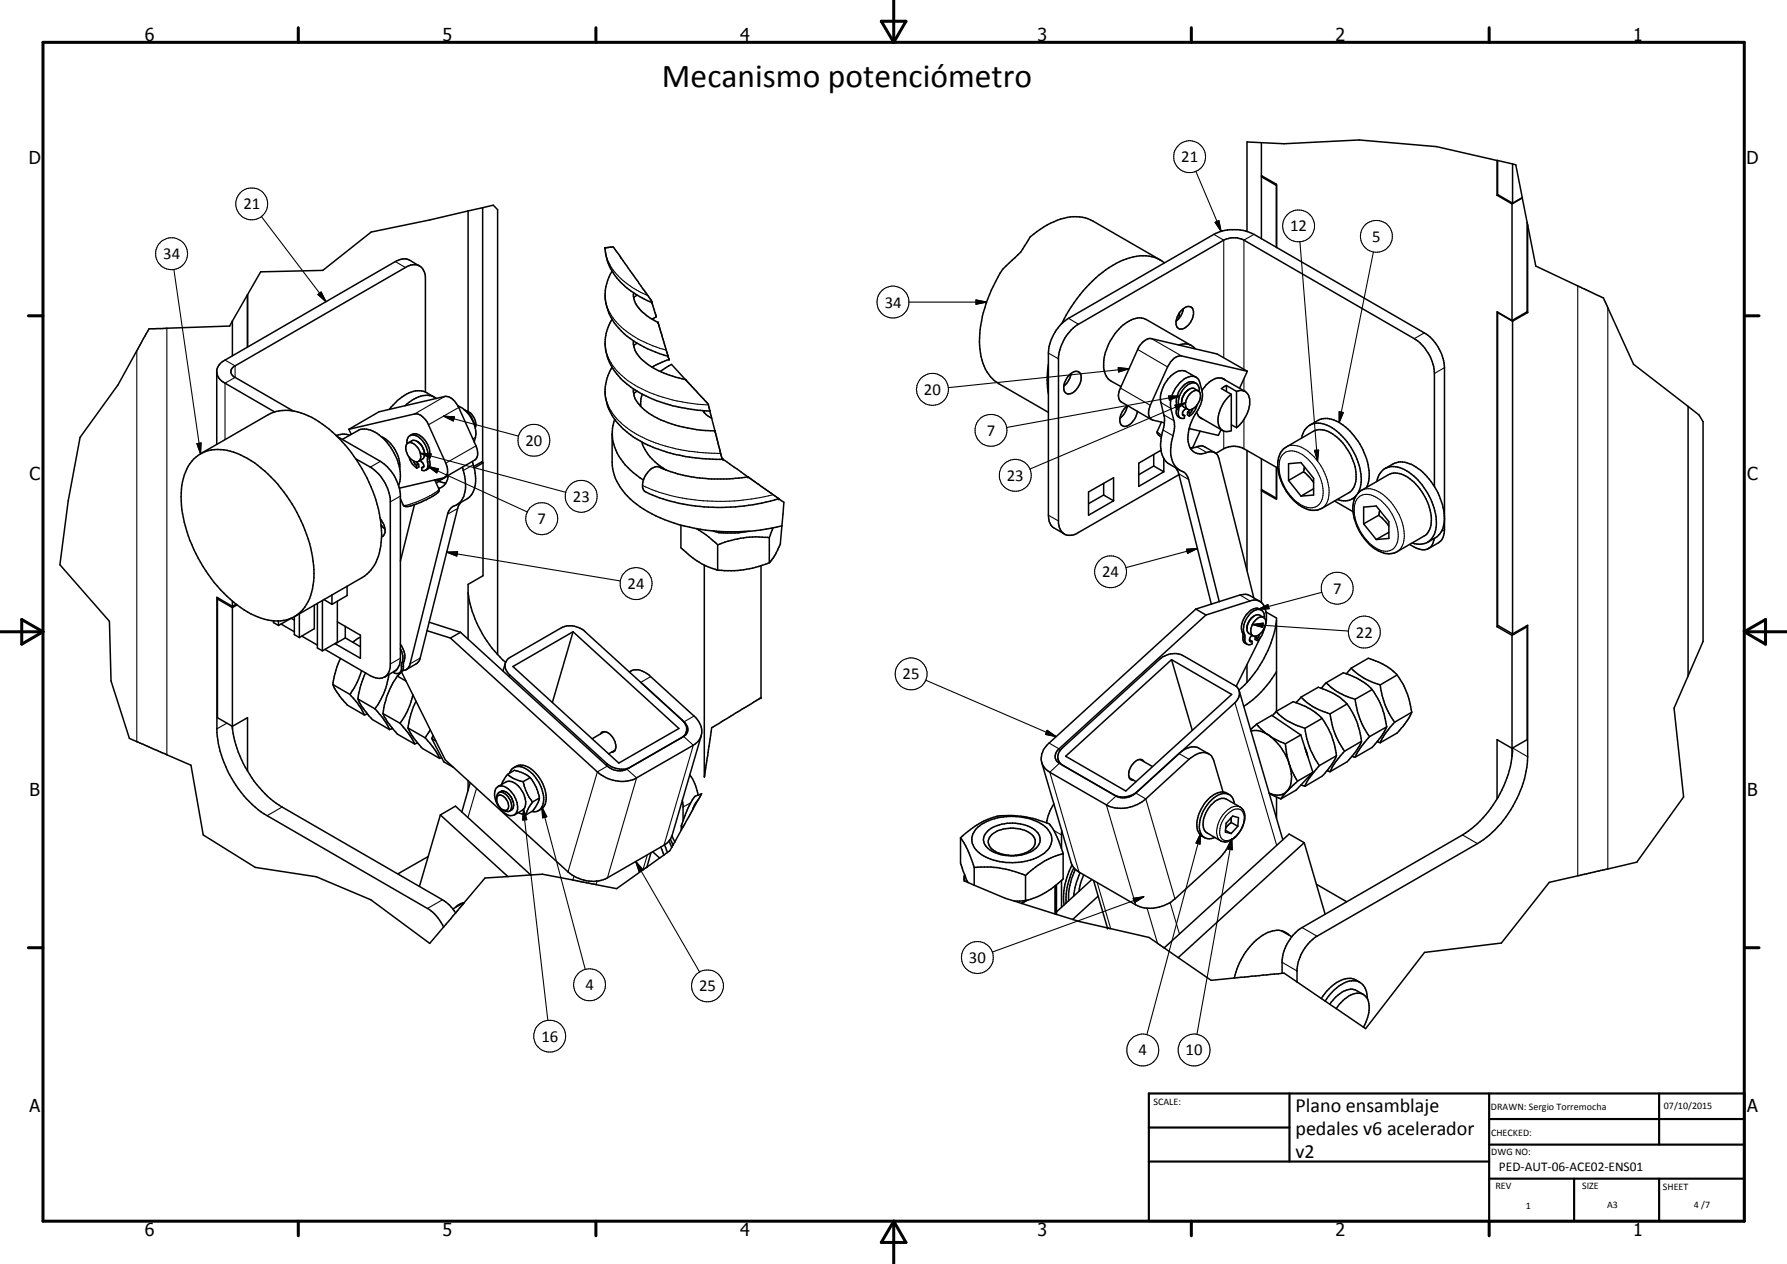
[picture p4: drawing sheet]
<svg xmlns="http://www.w3.org/2000/svg" width="420mm" height="297mm" viewBox="0 0 420 297" stroke-linecap="round" stroke-linejoin="round" font-family="sans-serif">
<defs><g id="words">
<text font-size="7.9" x="155.6" y="20.5">Mecanismo potenciómetro</text>
<g font-size="4.7">
<text x="304.6" y="261.2">Plano ensamblaje</text>
<text x="304.6" y="266.6">pedales v6 acelerador</text>
<text x="304.6" y="272">v2</text>
</g>
<g font-size="4.2">
<text x="34" y="9.6">6</text>
<text x="104" y="9.6">5</text>
<text x="174" y="9.6">4</text>
<text x="244" y="9.6">3</text>
<text x="314" y="9.6">2</text>
<text x="384" y="9.6">1</text>
<text x="6.8" y="38.7">D</text>
<text x="410.6" y="38.7">D</text>
<text x="7" y="112.9">C</text>
<text x="410.8" y="112.9">C</text>
<text x="7" y="187.1">B</text>
<text x="410.8" y="187.1">B</text>
<text x="7" y="261.4">A</text>
<text x="410.8" y="261.4">A</text>
<text x="34" y="290.4">6</text>
<text x="104" y="290.4">5</text>
<text x="174" y="290.4">4</text>
<text x="244" y="290.4">3</text>
<text x="314" y="290.4">2</text>
<text x="384" y="290.4">1</text>
</g>
<g font-size="3.9">
<text x="277.7" y="38.1">21</text>
<text x="57.2" y="49.2">21</text>
<text x="303.3" y="54.4">12</text>
<text x="322.7" y="56.8">5</text>
<text x="38.3" y="60.9">34</text>
<text x="208" y="72.3">34</text>
<text x="217.2" y="92.8">20</text>
<text x="123.6" y="104.7">20</text>
<text x="232" y="102.4">7</text>
<text x="236.7" y="113">23</text>
<text x="134.7" y="117.9">23</text>
<text x="126.4" y="123.2">7</text>
<text x="259.2" y="135.7">24</text>
<text x="147.6" y="138.4">24</text>
<text x="313.4" y="139.5">7</text>
<text x="318.8" y="149.8">22</text>
<text x="212.2" y="159.6">25</text>
<text x="227.8" y="226.3">30</text>
<text x="137.7" y="232.7">4</text>
<text x="164.4" y="233">25</text>
<text x="127.3" y="244.8">16</text>
<text x="267.7" y="248">4</text>
<text x="278.8" y="248">10</text>
</g>
<text font-size="3.1" x="352.4" y="275.2">PED-AUT-06-ACE02-ENS01</text>
<g font-size="2.4">
<text x="271.2" y="259.7">SCALE:</text>
<text x="350.6" y="260.8">DRAWN: Sergio Torremocha</text>
<text x="391.2" y="260.6">07/10/2015</text>
<text x="350.6" y="267">CHECKED:</text>
<text x="350.6" y="271.4">DWG NO:</text>
<text x="351.6" y="279.3">REV</text>
<text x="372" y="279.4">SIZE</text>
<text x="391" y="279.6">SHEET</text>
<text x="358.7" y="284.1">1</text>
<text x="377.9" y="283.8">A3</text>
<text x="398.3" y="283.8">4 /7</text>
</g>
</g></defs>
<g fill="none" stroke="#000" stroke-width=".35">
<path d="M296.6 33.5v7.8l3.5 2v14.9M352 37.7l-14.2-3.2-18.2-1.6-17.7 .9-8.7-.4v21M352 37.7h.1M352 37.7v8.2M352.1 37.7l3.5 .8M352.1 37.7v8l3.5 2.1M355.6 38.5l.8 .2 1.5 7.7M355.6 38.5v9.3M110.1 49.6l-9.1 2.1-13.7 2.8-11.4 9-14.6 .4-6.7 11.5M110.1 49.6v47.1M113.5 48.8l2.5-.6 1 1.1v104.5M113.5 48.8l-3.4 .8"/>
<path d="M113.5 48.8v59.6l-2.1 1.2M142.3 58.2l1.9-.2 .2 .3 7.9 11.2 1 1.6a17.9 17.9 0 0 1-10.4-9.3l-.5-2.1zM296.6 41.5v14.6M296.6 41.5l3.5 2.1M296.8 41.4l-.2 .1M352 45.9l3.5 2M352.2 45.8l-.2 .1M355.5 47.9v27.4M357.9 46.5l1.2 5.8M357.9 46.4l-2.3 1.4M357.9 46.4v.1M357.9 46.5l-2.4 1.4"/>
<path d="M359.1 52.3l.1 .6M359.1 52.3v21l-3.6 2M359.2 52.9l1.9 9.6 15.1 7.1a1.38 1.38 0 0 1 1.2 1.4l6.7 14.6 12.8 9.9M359.2 52.9v20.5M54.6 75.4l-.6 1.2-19 .7-7.2 13.1-9 12.4-2.8 14.9-1.9 15 11.6 13.3 .4 14 4.3 13.5 14.5 6.3 2.9 16.4 12.2 7.6 14.4 2.2 12.8 5.5 13.8 10.2 3.3-3.9M54.6 75.4v8.2M58.2 69.3v12.2M98.6 62.5l-2.3-1.4a3.4 3.4 0 0 0-3.3 .4l-40.1 23.1a3.3 3.3 0 0 0-1.9 2.6v17.2M143.9 75a11.4 11.4 0 0 0 3.1 14.9 28.4 28.4 0 0 0 12.6 5.8l4.3 .7 3 .2M143.9 63.7a11 11 0 0 0 2.2 14.1 24.1 24.1 0 0 0 11 5.9M149 68.8a5.4 5.4 0 0 0 2 4.5l1.1 .9 1.8 1.1a1.65 1.65 0 0 1 1.2 1.7l2 6.7M149.8 69.3l-.8 .6"/>
<path d="M153.3 71.1l1 3.3-1 .6M272.9 61.1l-15.9-9.2a9.9 9.9 0 0 0-9.2 .2l-1.6 .8-2.4 1.5a5 5 0 0 0-2.4 2.7l-.5 .7a19.5 19.5 0 0 1-4.4 4.7 22.5 22.5 0 0 0-3.8 6.8 24.1 24.1 0 0 0-1.6 16l1 2.1a7.7 7.7 0 0 0 2.8 2.8l11.6 6.7M273.8 61.8a8.8 8.8 0 0 0-8.9-1 28.8 28.8 0 0 0-14.2 13.2l-1.1 2.1M277.3 73.5l-.2 1.4M277.7 73a1.83 1.83 0 0 1 2.6-.6 3.8 3.8 0 0 1-2.3 4.9 1.3 1.3 0 0 1-1.5-1.8l.3-1.1zM278.2 72.5a4.6 4.6 0 0 1-1.7 3M352.1 73.4v73.5l3.5 2.1M352.1 73.4l3.5 2.1M352.2 73.4h-.1M355.5 75.3l-3.5-2v74M355.6 75.5v73.5M358.9 73.3l.3 .1"/>
<path d="M359.2 73.4l-3.6 2.1M51 87.5a3.3 3.3 0 0 0 1.9 2.5l11.7 6.8M100 92.1v-27a2.8 2.8 0 0 0-1.6-2.7 2.8 2.8 0 0 0-3.1 .5l-40 23.1a1.41 1.41 0 0 0-1 1.3 1.41 1.41 0 0 0 1 1.4l13.6 7.9M102.2 93.4l-1.9-1.1a5.3 5.3 0 0 0-5.8 1l-1 .8-2 2.1M102.6 93.6a4.5 4.5 0 0 0-5.2 .2l-2.2 1.6M107.6 95.4a7.3 7.3 0 0 1 4.2 7.4l-.3 1.1M109 96.2a5.4 5.4 0 0 1 2.5 3.5M109.5 96.5l.6 .2M110.1 96.7a3.5 3.5 0 0 1 1.6 3.8M143.9 86.3a11 11 0 0 0 2.2 14 28.1 28.1 0 0 0 14.4 6.8l4.7 .7 4.8 .1M144.5 98.6a10.3 10.3 0 0 0 2.5 10.6 21.5 21.5 0 0 0 4.3 3.6M149 80.1v1.1"/>
<path d="M149 91.4a4.6 4.6 0 0 0 1.6 4.1 20.9 20.9 0 0 0 12.1 5.3l2.1 .3 3.3 .2M149 81.2a7.8 7.8 0 0 0 4.2 5 23.3 23.3 0 0 0 8 3M149.8 91.9l-.8 .6M149.8 80.6l-.8 .6M151 92.6l-.3 1.2-.1 1.7M155.2 87.3l2.7-1.7 3.3 3.6M157.1 83.7l.2 .8-4 1.8M161.2 89.2h.1M161.2 89.2l4.5 4.9a2.89 2.89 0 0 1 1.2 2.3v.2M165.2 96.5l.9 1 1.2 .8M165.6 96.5v.5M166.9 96.6l.4 1.7"/>
<path d="M167.3 98.3l.8 3M246.5 85.6l-.3 3.7 .3 3.3M251.3 88.3a1.77 1.77 0 0 1 2.6-.7 3.6 3.6 0 0 1-1.1 4.3 1.44 1.44 0 0 1-1.4 .7 1.44 1.44 0 0 1-1.2-.9 3.9 3.9 0 0 1 1.1-3.4zM251.9 87.8a5.2 5.2 0 0 1-1.8 2.9M265 95.4a4.8 4.8 0 0 1-1.7 2.9M265.1 95.3a3.8 3.8 0 0 0-1.5 4.5 1.68 1.68 0 0 0 2.6-.6l.7-1 .5-1.6M273.1 99.2l-1 2.1a1.3 1.3 0 0 0 .9 1.4M277.1 81.1l1.9-.3 1.1 .4M278 97.4l.5 .3M278.5 97.7v.6l-1-.1M278.7 95.9l-.2 .4a.88 .88 0 0 0-.3 1.4h.3M279.2 96.9v.6l.4 .3"/>
<path d="M279.2 96.9l.5 .2M279.6 91.5a3.2 3.2 0 0 0-1.6 3.9l1.2 .8M279.7 97.1l-.1 .7M279.7 96.3l-.5 .6M280 92.3a1.21 1.21 0 0 1 2.2 .1 3.5 3.5 0 0 1-2.4 3.9 1.37 1.37 0 0 1-1-2.1l.5-1zM280.1 81.2l.9 .8M280.1 81.2l-10.6-6.1a5.1 5.1 0 0 0-5.5 1.4 13.3 13.3 0 0 0-4.5 8.2 4.8 4.8 0 0 0 1.7 4.8l2.4 1.3M280.4 96.1l-.2 .6-.5 .4M281.2 88.6l-2.4-1.3a3.4 3.4 0 0 0-3.8 1.4 7 7 0 0 0-2 5.9l.6 2.9a9.1 9.1 0 0 1-.5 4.9 6.6 6.6 0 0 0 1.2 6.2l3 1.8M281.2 88.6a3.6 3.6 0 0 0-3.9 1.4 7.1 7.1 0 0 0-2 6l.7 2.8a8.9 8.9 0 0 1-.5 5 6.5 6.5 0 0 0 1.6 6.5l.3 .2a2.75 2.75 0 0 1 2.1 2.2l7.2 28.7M281.2 88.6l.7 .7 .7 2.6a6.7 6.7 0 0 1-1.6 5.5 9.3 9.3 0 0 0-1.4 7.3 2.99 2.99 0 0 0 4.5 1.5l1.3 .1M281.3 90.1a2.22 2.22 0 0 0-3.2 .7 5.1 5.1 0 0 0-1.4 4.7l-.1 .6a1.52 1.52 0 0 0 .9 2.1"/>
<path d="M281.3 90.1a3.1 3.1 0 0 0-3.5 2.1 4.9 4.9 0 0 0-.6 3.6 2.33 2.33 0 0 0 .3 2.4M281.3 90.1l.2 .2a2.15 2.15 0 0 1 .5 1.8M281.4 96.8l.4 .9 .9 .7M281.5 95.2a4.6 4.6 0 0 1-1.9 2.6M281.8 91.9a1.99 1.99 0 0 0-3.3 .7l-.7 1.7M282.1 98l5.4 3.2M287.3 88.9l5.5 3.1M288 89.3a2.82 2.82 0 0 0-3.7 .5l-.8 .7-.9 1.3M288.4 90.6l2.3 1.4M288.4 90.6v1.4M288.4 90.6l-1.2 .7 2.3 1.4M289.5 99.8l1.2 .7"/>
<path d="M289.5 92.7v8.5l-1.1 .2-.9-.2M289.5 92.7a7.5 7.5 0 0 0-2.9 7.5l.4 .6 .5 .4M290.7 92v8.5M290.7 92l1.1-.3 1 .3M292.8 92l.6 .7a5.5 5.5 0 0 1-.4 4.9l-.8 1.4-1.5 1.5M293.3 87.2l-7.1-4-15.4-3.6a3.6 3.6 0 0 0-3.3 2.5l-4.1 9.1a2.49 2.49 0 0 0 .3 3.3l7 4.1M293.3 87.2l-15.5-3.5a3.3 3.3 0 0 0-3.1 2.2l-4.2 9.3a2.59 2.59 0 0 0 .3 3.4l3 .8M293.3 87.2l-1.8 4M308 99.9a6.2 6.2 0 0 1 3.1-1.5 8.3 8.3 0 0 1 6.8 3.5 14.7 14.7 0 0 1 3.9 11.1l-.5 1.6M396.9 95.5l2.6 2 .9 1.6v51.6l-6.8 15.7 2.2 20.9-11 15.3-20.5 4.7-11.3 14.3-18.1 2.2-13.8 17.9-.5-.3M396.9 95.5v63.3M47.1 106.6l16-9.1a10.2 10.2 0 0 1 9.4 .2 32.8 32.8 0 0 1 15.1 17.7 24.2 24.2 0 0 1 1.4 15.3 8.8 8.8 0 0 1-3.8 5l-16 9.2"/>
<path d="M47.1 106.6a10.1 10.1 0 0 0-4.4 8.3 31.4 31.4 0 0 0 5 18.2 34.5 34.5 0 0 0 8 9.1M47.1 106.6a10.7 10.7 0 0 1 10.3 .7 31.2 31.2 0 0 1 12.4 13.1 29.7 29.7 0 0 1 3.9 16.3 10.3 10.3 0 0 1-4.5 8.2M79.3 102.6l10.1 5.8a10.6 10.6 0 0 1 4.7 7.7v39.1l-.2 1.2-.6 .9M82 100.9l15.5-3.6a3 3 0 0 1 2.9 1.8l4.4 9.7a2.98 2.98 0 0 1-.1 3.3l-10.8 2.6M82 100.9l7.1-4.1 15.5-3.6a3.3 3.3 0 0 1 3 2.1l4.3 9.5a2.59 2.59 0 0 1-.3 3.3l-7 4.1M82 100.9l.6 1.2M82.2 102.3l-1.7-.3-1.5 .4M83.6 107.8l3.5 2a10.6 10.6 0 0 1 4.7 7.6v39.1a2.74 2.74 0 0 1-1.4 2.6 2.74 2.74 0 0 1-2.9-.1l-11.1-6.4M89.7 102.6a5.5 5.5 0 0 0-5.3-1.6l-3.9 2.3M89.7 102.6a11.9 11.9 0 0 1 4.2 11.1l-.2 .4M89.7 102.6a8 8 0 0 1 4.3 7.5M95.7 104.3a1.23 1.23 0 0 1 1.8 .1 3.2 3.2 0 0 1 1.1 3.8 1.68 1.68 0 0 1-2.4-.8"/>
<path d="M95.7 104.3a2.8 2.8 0 0 0 .5 3.1M95.9 104.1a1.87 1.87 0 0 1 2.9 .2l.8 1.2 .2 1.1M96.2 107.4l.8 1.7 1 .9M96.4 102.4a2.22 2.22 0 0 1 3.2 .6 5.3 5.3 0 0 1 1.4 5.1 1.75 1.75 0 0 1-.9 2.4M96.4 102.4l-.4 .3-.3 .6v1M96.4 102.4a2.72 2.72 0 0 1 3 1.2 5.5 5.5 0 0 1 1.1 4.8v.3a1.31 1.31 0 0 1-.8 1.9l-.5-.1-.1-.6M97.3 108.4l.2 .6 .4 .3M97.4 118.6l-3.3 13.3M97.9 108.5l.5 .6M97.9 109.3l.1 .7M98.1 103.8l.5 .3M98.4 109.1l.1 .6-.5 .3"/>
<path d="M98.4 109.1l-.5 .2M98.8 104.3l.4 .6 .6 1.3M99 108.1v.4l.5 .5 .1 .6M99.6 109.6l-.5 .3M99.6 109.6l-.1 .3h-.4M99.8 106.4l-.1 1a1.79 1.79 0 0 1-1.3 1M102.2 112.8l1 2.1a.97 .97 0 0 1-.7 1.2 22.7 22.7 0 0 1-6.6 2.9l-1-.1-.8-1.7M102.3 112.9l2.5 .6M105 111.9l-2 1.1M105.4 111.7a3.1 3.1 0 0 1-2.3 3.1M108.3 118.1l-.7 1.4-8.9 35.5-.6 .8-2.6 1.6M108.7 109.8a9.6 9.6 0 0 1-.1 7.7l-1 1a3.3 3.3 0 0 0-2.4 2.3l-8.9 35.5-.8 1.1"/>
<path d="M111.1 108.4a9.6 9.6 0 0 1-.1 7.6l-.9 1-2.7 1.6M113.2 108.6l.4 .2M113.6 108.8v26.5l-3.5 2v12.9M113.6 108.8l-2.1 1.2M143.9 101.8v6.8a13.5 13.5 0 0 0 6.6 10.5 39.3 39.3 0 0 0 24.5 5.8l3.9-.4 4.9-.9M150.9 103.9a11.8 11.8 0 0 0 5.7 6.6M168.1 101.3l1.6 6.4 .3 .2M170 107.9l5.8 4.2M175.8 112.1l7.3 5.1M175.8 112.1l-5 .5h-3.5l-2.8-.3a30.1 30.1 0 0 1-6.9-1.5l-2.1-.8a2.13 2.13 0 0 0-3.1 .8 4 4 0 0 0-1 4.5 27.8 27.8 0 0 0 8.2 3 49.2 49.2 0 0 0 23.5-1.1M175.9 112.1h.1M183.1 117.2h.1"/>
<path d="M183.1 117.2l1.2 .8-.5 5.6M255.9 115.6l5.9-3.3v5.4l-5.9 3.4zM259.5 113.6v2.7M259.5 116.3l2.3 1.4M259.5 116.3l-3.6 2.1M271.3 106.8v2.7M271.3 109.5l2.3 1.4M271.3 109.5l-3.6 2M273 105.8l-5.3 3v5.5l5.9-3.4M273.6 107.7v3.2M276.4 109.9l.7 1.4 7.7 30.7M277.2 111.5l-23.6 13.6a2.84 2.84 0 0 1-4.2-.5l-.5-1.7v-39.1a10.4 10.4 0 0 1 4.7-7.6l34.1-19.8a5.2 5.2 0 0 1 4.8 0l40.5 23.5a10.5 10.5 0 0 1 4.2 6.8l.1 27.6"/>
<path d="M279.6 100.7l6.9 1.6 .6-1.3M279.9 105.3l2.8-.5 3 1.6a1.79 1.79 0 0 1 .9 1.3l8.2 32.8M282.2 101.3l-1.8 4M285.9 106.6a7.3 7.3 0 0 1 4.2-1.7l2 .4 8.4 4.7M293.2 105.8v28.2M296.6 107.8v7.2l3.5 2.1M296.6 115.3v26.3M296.8 115.2l-.2 .1M300.1 109.9v7.4l-3.5-2M301.7 105.5l7.1-4.2a4.5 4.5 0 0 1 4.5 .7 13 13 0 0 1 5.5 10.6 3.9 3.9 0 0 1-1.7 3.2l-6.3 3.7a4.5 4.5 0 0 1-3.2 .3l-1.2-.5a12.7 12.7 0 0 1-6-9.4l.1-1.7a5 5 0 0 1 1.2-2.7zM303 112.9v-3.9l2.9-.3 3 3.7v3.9l-3 .3M303 112.9l2.9 3.7"/>
<path d="M306 103a4 4 0 0 1 6.1-3.1 15.2 15.2 0 0 1 7.9 13.4l-.1 1.2-.6 1.5M306.5 110.9l1.4 1.2 1 1.3M306.5 110.9l-3.5 2M306.7 109.7l-.2 1.2M308.9 114.9l-3 1.7M313.8 117.7l4.4 2.6M318.7 116.8l-.7 .4M318.8 116.5a3.9 3.9 0 0 1-4.4 .9M319.4 115.7l7.1-4.2a5 5 0 0 1 5.5 1.4 12.7 12.7 0 0 1 4.5 10.5l-.3 1a2.87 2.87 0 0 1-1.4 1.6l-6.3 3.7a5.1 5.1 0 0 1-5.6-1l-1.1-.9a14.2 14.2 0 0 1-2.7-4.1 8 8 0 0 1-.3-7.2zM323.7 113.2a4 4 0 0 1 6-3.1 13.7 13.7 0 0 1 6.3 6.5 10.6 10.6 0 0 1 1 9.4 3.8 3.8 0 0 1-4.9 1.6M324.4 119.9l-.2 1.2M325.7 110.1a7.8 7.8 0 0 1 3.1-1.5 8.9 8.9 0 0 1 7.2 4 14.7 14.7 0 0 1 3.5 10.5l-.5 1.5a5.2 5.2 0 0 1-3.4 2.8"/>
<path d="M78.1 139.8v2.2M81.6 137.8v2.2l-3.5 2M89.4 122l.8 1.3 .3 1M89.6 123.4l.9 .9M90.5 124.3v1l-.4 .6-.4 .3M110.1 139.2a27.3 27.3 0 0 0 8.8 16.5M160.1 123.4v5.3a19.8 19.8 0 0 0 8.6 5.3M163.7 124.2l2.4 1.6 2.6 2.2M165.6 132.8v49.8l1.7-11.6 11.6-7v-31M167.6 124.8l1.4 .4M168.7 128v6M169 124.9v.3"/>
<path d="M176.1 124.8a24.1 24.1 0 0 1-7.1 .4M180.9 126.4a24.7 24.7 0 0 0-12.2 1.6M180.9 132.2a25.1 25.1 0 0 1-12.2 1.8M180.9 126.4v5.8M181.8 124l-.9 2.4M183.8 123.6l-.3 4.3-1.6 3-1 1.3M250.3 125.5l-2.7-1.5a3.6 3.6 0 0 1-1.1-2.9v-38.1a10.4 10.4 0 0 1 4.7-8.2l34.2-19.7a10.3 10.3 0 0 1 9.4 0l40.1 23.1a10.4 10.4 0 0 1 4.7 8.2v38.1a3.4 3.4 0 0 1-1.4 3.1l-2.3 1.3M320.6 123.1v-3.9l3-.3 2.9 3.7v3.9l-2.9 .3M320.6 123.1l3 3.7M324.2 121.1l1.6 1.5 .7 1M324.2 121.1l-3.6 2M326.5 125.1l-2.9 1.7"/>
<path d="M337.2 126.5a2.74 2.74 0 0 1-4.3 2.3l-1.5-.9M51.1 140.8v27.9l3.5 2 3.6-2v12.5M51.1 140.8l3.5 2M51.4 140.6l-.3 .2M54.6 142.5l-3.6-2.1v31.7a26.3 26.3 0 0 0 11.8 19.6l37.7 21.8a10 10 0 0 1 3.8 4.3M54.6 141.3v1.2M54.6 142.8v28.4M55.5 142l-.9 .5M55.7 142.2l-1.1 .6M55.7 142.2a15.9 15.9 0 0 0 10.3 3.7l1.4-.2 1.8-.8M64.3 145.9v.4l1.2 .7M65.5 145.9v1.1"/>
<path d="M66.1 146.6l3.1 1.9M69.2 144.9v4.2l1.2 .7M69.2 145.7l-.8-.4-2.9 1.7M70.4 144.3v5.5M70.9 149.5l3.7 2.1M73.9 142.2v5.5l-3.5 2.1M74.6 141.8v10.5l1.2 .7M75.8 141.1v11.9M76.1 140.9l2 1.1M78.8 151.2v.1M79.3 141.3v9.6l-3.5 2.1M79.3 146.1l5.4 3.2v5.4l-5.9-3.4"/>
<path d="M80.1 154.7l-.9 2.1-.9 4.1M81.2 149.9l-2.4 1.4M81.2 147.2v2.7M81.2 149.9l3.5 2.1M84.7 149.7l-1.8 1.2M85 157.6a18.1 18.1 0 0 1-2.7 5.6M86 158.1a20.2 20.2 0 0 0-1.9 6.2M91.5 158.5a17.7 17.7 0 0 1-3.3 8.1M92.7 157.8v.3l.3 .1h.9M93.3 157.3l-2.9 1.8M93.3 157.3l-.3 .3M93.4 158.9a18.9 18.9 0 0 0-3.4 8.8"/>
<path d="M93.4 158.9l2.1 1.2M94.1 152.4a4.4 4.4 0 0 1 .2 4.1l.1 .9-.5 .8M94.1 151.4a4.6 4.6 0 0 1 .7 4.8l-.1 1.4M94.4 157.9l10.3 20.7 28.9 26.3a8.5 8.5 0 0 0 9.2 1.4l13.7-7.9a4 4 0 0 0 1.5-2.1l6.9-23.4M94.4 157.9l-1 1M94.7 157.6l-.8 .6M95.5 157.4l-.8 .2M100.4 148.2l5.5 1.7M100.9 146.2l7.4 2.4M105.9 149.9l34.6 31.5a8.4 8.4 0 0 0 9.2 1.4l13.3-7.7a3.9 3.9 0 0 0 .9-6l-10.9-10.1a4 4 0 0 0-5-1.1M108.3 148.6l-2.4 1.3M108.3 148.6l34.5 31.4a4.3 4.3 0 0 0 4.6 .8l13.3-7.7a1.99 1.99 0 0 0 .1-3.5l-10.1-9.2"/>
<path d="M118.8 155.8l-.5 1.9M119.3 154.9l12.7-7.4a5.1 5.1 0 0 1 5.5 .9l22.9 20.8a2.46 2.46 0 0 1-.1 4.2l-12.1 6.9a5.3 5.3 0 0 1-5.5-.8l-22.9-20.9a2.48 2.48 0 0 1-.5-3.7zM120.6 156.6l14.1-8.1 24.9 22.7-14.1 8.1zM134.7 148.5l-4.8 16.6M275.5 155l4.8 16.6M281.2 143.1l2.3 1.4M281.2 143.1l-34.5 31.5a4.2 4.2 0 0 0-1 6l1.1 .9 13.3 7.6a8.5 8.5 0 0 0 9.3-1.4l10.2-9.3a4.6 4.6 0 0 1 4.1-1.4l.3 .1M283.5 144.5l10.4-3.3a2.63 2.63 0 0 1 3.7 2.4l.2 1.9-.3 1.7M283.5 144.5l-34.5 31.5a2 2 0 0 0 .1 3.4M293.2 156.2v4.2M293.2 147.1a1.5 1.5 0 0 0 .5 1.8l.9 .5M293.8 145.8l-.5 1.1"/>
<path d="M293.8 145.8l-.5 1-.1 .7M293.8 150.5l.1-.1 .5 .3M294.3 149.3a1.27 1.27 0 0 0-.3 1.5l.4-.1M294.4 150.7v.6l-.5 .2-.7-.1M294.9 144.7l-.7 .6-.4 .5M295.1 149.7v.6l.5 .2M295.1 149.7l.5 .3M295.3 145.6a1.26 1.26 0 0 1 1.7-.5 1.26 1.26 0 0 1 .5 1.7 3.4 3.4 0 0 1-2.5 2.7 1.29 1.29 0 0 1-.8-1.9l.4-1.1zM295.3 149.5l-.2 .2M295.6 150v.5M296.1 149.1l-.5 .9M296.2 141.4l-2.3-1.4a2.96 2.96 0 0 0-2.4-.2l-10.3 3.3"/>
<path d="M296.4 149.8l-5.8 11.5M296.4 149.8l-.8 .7M296.6 143.4a2.34 2.34 0 0 0-3.4 .9 4.5 4.5 0 0 0-.9 4.8l.1 1.7 .8 .6M297.1 145.1l-.9-.5a2.13 2.13 0 0 0-2.4 1.2M297.1 147.9l-.4 1.3-.3 .6M297.3 145.2a1.64 1.64 0 0 0-.8-1.9 1.64 1.64 0 0 0-2.1 .5 5 5 0 0 0-1.7 5.8 1.62 1.62 0 0 0 .5 1.8M297.5 147.2l-.4 1.1M297.6 143.8l2.5 1.4v22M300.1 145.8a27 27 0 0 1-8.8 16.4M300.1 157.8a24 24 0 0 1-7.7 8.2M317.7 157a14.8 14.8 0 0 0 6.8 4M317.7 157l-1.1 1.4"/>
<path d="M317.7 157l4-2.3a15.1 15.1 0 0 1 6.8 3.9M328.5 158.6l1 1.6a18.4 18.4 0 0 1 2.4 7.2M328.5 158.6l-4 2.4M352 147.3l3.5 2M352.3 147.1l-.3 .2M355.5 149.3v28.5M355.6 149l3.6-2.1v30.9a26.2 26.2 0 0 1-11.8 20.4l-37.7 21.8a10.6 10.6 0 0 0-4.7 7.7v3.1M358.8 147.2l.3 .1M359.1 147.3v26.5l-3.6 2.1-3.5-2.1v13.9M359.1 147.3l-3.6 2M54.6 170.6a26.5 26.5 0 0 0 11.7 19.1l38.2 22 1.2 1 1.4 1.8M78.3 160.9l1.5 2.7 1.8 2.1 4.1 2.3"/>
<path d="M78.3 160.9l4 2.3M82.3 163.2l1.8 2.1 1.6 2.7M84.1 164.3l4.1 2.3M84.1 164.3l1 1.8 2.4 3 4.1 2.3M86.4 167.8l-.7 .2M88.2 166.6l1.8 2.1 1.6 2.7M90 167.7l1 1.8 2.4 3 4.1 2.3M90 167.7l4.1 2.3M92.3 171.2l-.7 .2M94.1 170l2.2 2.7 1.2 2.1M95.9 171.1l1.2 2.1 2.2 2.7 4.1 2.3M95.9 171.1l4.1 2.3"/>
<path d="M97.1 163.3a16.8 16.8 0 0 1-3 6.7M97.8 164.8a21.7 21.7 0 0 0-1.9 6.3M98.2 174.6l-.7 .2M100 173.4l2.4 3 1 1.8M101.2 171.5l-1.2 1.9M101.5 173.5l.9 .6M101.5 173.5l2.8 5.5 2.3 1.3M101.8 172.8l-.3 .7M103.8 178.1l-.4 .1M141.2 172.5a1.42 1.42 0 0 1 2.3 .2 3.3 3.3 0 0 1 1.1 3.7l-.9 .4M142.1 171.9l-2.9 1.7M144.6 176.3l-1.5 .9"/>
<path d="M161.4 172l-.2 .8M244.9 179.2l6.9 23.5 .6 1.1 1.3 1.1 13.3 7.7a8.4 8.4 0 0 0 9.3-1.4l10.2-9.3a10.3 10.3 0 0 0 2.8-4.4M248.8 178.5l.2 .9M249.1 179.4l13.3 7.7a4 4 0 0 0 4.6-.7l10.2-9.3a4.8 4.8 0 0 1 4.3-1.5l3.4 2.1 .5 1.1 2.2 7.3M249.9 179.9a2.43 2.43 0 0 1-.1-4.1l22.9-20.9a4.9 4.9 0 0 1 5.5-.8l12 6.9a2.4 2.4 0 0 1 .2 4.1l-22.9 20.9a5.1 5.1 0 0 1-5.6 .8M250.6 177.7l24.9-22.7 14.1 8.2-24.9 22.7zM268 178.5l3 1.6M269 179a1.19 1.19 0 0 0-1.8-.2 3.4 3.4 0 0 0-1.6 4.2l.4 .3h.5M291.4 162.3l10.2 35.1M294.1 171.8a4.6 4.6 0 0 1 4.2 1M295.4 170.2l-1.4 1.3M295.4 170.2l1 1.1 1.9 1.5"/>
<path d="M295.4 170.2l3.6-2.1 6.8 4.6M298.3 172.8l1.3 .8 2.6 1.2M298.3 172.8a13.5 13.5 0 0 1 4.8 6.7M300 167.2l4.1-2.3 .5 .2a16 16 0 0 1 6.2 3.7M300 167.2l.4 .4a11.4 11.4 0 0 0 3.8 2.5l2.6 1.1M300 167.2l-.8 1M302.2 174.8l.3 2.5 .6 2.2M303.1 179.5l.6 1.5 1.4 2.6M303.1 179.5a6.8 6.8 0 0 1-.5 6.5l-.3 .2M305.8 172.7l-3.6 2.1M305.8 172.7l2.9 8.8M305.9 163.8a14.5 14.5 0 0 0 6.8 4"/>
<path d="M305.9 163.8l-1.2 1.3M305.9 163.8l4.1-2.3a18.3 18.3 0 0 1 5 2.4l1.7 1.5M306.7 175.6l.3 .6M306.8 171.2a19 19 0 0 0 3.4 8.7M306.9 176.2l.3 .5M307.2 176.7l.1 .6M307.2 176.7l.3 1.2M310.2 179.9l-2 2.5-1.4 2.4M310.8 168.8a18 18 0 0 1 3.4 8.8M310.8 168.8l-4 2.4M311.8 160.4l4-2.3 2.2 .8 1.7 .9 1.9 1.2 1 1.1M311.8 160.4l.4 .4a14.4 14.4 0 0 0 6.4 3.5"/>
<path d="M311.8 160.4l-1.1 1.4M312.7 167.8a18.5 18.5 0 0 0 3.4 8.7M314.2 177.6l-4 2.3M314.2 177.6l-1.1 2.1-2.3 2.7-4 2.4M316.1 176.5l-2.2 2.7-1.2 2.2M316.7 165.4a17.9 17.9 0 0 1 3.4 8.8M316.7 165.4l-4 2.4M317.9 177.7l.7 .3M318.6 164.3a18 18 0 0 0 3.4 8.8M320.1 174.2l-.1 .3a16.9 16.9 0 0 1-3.3 4.5l-4 2.4M320.1 174.2l-4 2.3M322 173.1l-2.2 2.8-1.2 2.1"/>
<path d="M322.6 162.1a18 18 0 0 1 3.4 8.7M322.6 162.1l-4 2.2M323.8 174.3l.7 .2M324.5 161a18.5 18.5 0 0 0 3.4 8.7M326 170.8l-.9 1.8-2.5 3-4 2.4M326 170.8l-4 2.3M327.9 169.7l-2.2 2.8-1.2 2M331.9 167.4a17.8 17.8 0 0 1-3.4 4.9l-4 2.2M331.9 167.4l-4 2.3M355.6 175.8a26.2 26.2 0 0 1-11.7 20.4l-37.8 21.8a10.6 10.6 0 0 0-4.7 7.6v3.1M103.5 191.5l15.9 14.5M103.5 191.5l-4.9 16.8"/>
<path d="M103.5 191.5l3.6-2.1 17.7 16.2M110.1 183.4v2.4M110.6 183.9l-2 6.9M116.7 187.8a1.19 1.19 0 0 1 .5-1.4 1.19 1.19 0 0 1 1.5 .1 3 3 0 0 1 1.2 4 1.36 1.36 0 0 1-1.7-.2M117 187.1a1.3 1.3 0 0 1 1.9 .6 1.98 1.98 0 0 1 .3 2.7 2.21 2.21 0 0 1-2.4-2.4v-.5zM117.1 184.8l1.8-1a3.2 3.2 0 0 1 3.8 2 3.7 3.7 0 0 1 .3 4.4l-2.1 1.3M117.1 184.8a2.73 2.73 0 0 0-.5 3.4 5 5 0 0 0 3.5 3.5l.8-.2M117.1 184.8a2.77 2.77 0 0 1 3.1 1.3 4.8 4.8 0 0 1 1.3 4.7l-.6 .7M117.3 186.3a1.75 1.75 0 0 1 2.6 .7l.4 .6a2.38 2.38 0 0 1 .1 2.6l-.2 .2M119.3 182l-1.4 2.4M119.3 182l1.6 1 2.1 .7M119.3 182l1.6-1a7.8 7.8 0 0 1 3.8 1.8"/>
<path d="M119.8 181.7a2.39 2.39 0 0 1 3.8-1.1 8.6 8.6 0 0 1 4.1 8.2 2.15 2.15 0 0 1-2.7 1.9M120.3 190.3l-.5 .3M120.8 180.4a3.6 3.6 0 0 1 4.8 1 8.3 8.3 0 0 1 2.7 7.3l-.5 1-1.2 .8M121.8 191l1.8 .5M123 183.7a11 11 0 0 0 2 4.5l.2 .3M124.7 182.8a10.6 10.6 0 0 1 2 4l.1 .7M124.7 182.8l-1.7 .9M125.2 188.5l-.9 1.3-.7 1.7M126.8 187.5l-.4 1.4-1.1 1.6-1.7 1M126.8 187.5l-1.6 1M155.4 199.1l.7 1.9M156.2 198.5l.7 1.8"/>
<path d="M157.3 197.7l.6 1.4M157.6 197.2l.6 1.4M157.9 199.1l-.4 .8-.6 .4M158 196.4l.7 1.5M158.2 198.6l-.3 .5M158.7 197.9l-.5 .7M160.2 195.1l-1.5 2.8M160.2 194.1l.5 .1M160.2 194.1v1M160.4 188l.2 1.1v3.7M160.7 194.2l-.5 .9M162.2 182.1a10.9 10.9 0 0 1 1.9 4.8"/>
<path d="M162.9 190.2l-2.2 4M164.1 188l.9-1.5a3.5 3.5 0 0 0-2.8 2.5l-1 2.1-1 3M164.1 188l-1.2 2.2M164.1 188l-.8 1.1-.4 1.1M225.8 196.9v5.9l1.8 4.6M225.8 196.9a18.2 18.2 0 0 1 9.7-5.2l2.4-.1a24.6 24.6 0 0 1 8.8 2 22 22 0 0 1 3.3 7M225.8 196.9l1.6 2.7 1.7 4.2M229.6 194.7a12.9 12.9 0 0 1 10.1-2.8 9.4 9.4 0 0 1 7 3.6 3.8 3.8 0 0 1-1.5 5.2 14.2 14.2 0 0 1-14.9-.3 3.7 3.7 0 0 1-.7-5.7zM232.2 195.3a9.8 9.8 0 0 1 11.2-.2 2.75 2.75 0 0 1-.5 4.8 10.3 10.3 0 0 1-10.5-.5 2.53 2.53 0 0 1-.2-4.1zM232.9 196.4a7.8 7.8 0 0 1 10 0 2.31 2.31 0 0 1-1.1 3.7 8.4 8.4 0 0 1-8.6-.5 2.09 2.09 0 0 1-.3-3.2zM247.8 188.9l-.9 1.6-.8 2.9M249.6 195.2v4.2"/>
<path d="M265.5 182.8l1.6 .9M284.7 189.2a3.4 3.4 0 0 1 3.7-1.4l3.2 1.9a3.3 3.3 0 0 1 .7 4.2 5.3 5.3 0 0 1-4.4 4l-.9-.3-3.2-1.9a2.56 2.56 0 0 1-.9-2.9l.7-1.9zM288.1 195.1l1.4 .8M289 186.7a3.3 3.3 0 0 0-4.4 .6 8.4 8.4 0 0 0-3.1 7.8 2.96 2.96 0 0 0 4.2 1.7M289.5 192.2v1.1M289.5 193.3l-.6 .5-.7 .8M289.5 193.3l1.5 .9M290.2 188.8a2.35 2.35 0 0 0-3.5-2.1 8.6 8.6 0 0 0-4.6 8.5l.5 1.1 .5 .5M291 194.2l.2-2-1.4-.4-1.5 1.7-.2 2 1.4 .4M291 194.2l-1.5 1.7M298.4 186.4l2.7 1.3M300.1 187.3v5"/>
<path d="M302.3 186.2a3.4 3.4 0 0 1-3.9 .2M302.3 186.2l-1.2 1.5M305.1 183.6l-2.8 2.6M305.9 184.4l.9 .4M306.7 198l-29.7 27M306.7 198l-3.6-2-29.4 26.8M306.7 198l4.9 16.8M308.7 181.5l-4 4.2-3.6 2M308.7 181.5l-3.6 2.1M312 181.1l.7 .3M100.7 201.3l-7.2 4.1M107.1 214.5l-2.8 3.3"/>
<path d="M108.9 212.2l-2.4 1.4M109.1 212.1l-1.1 .4-.9 .7M109.1 212.1l-2 2.4M119.4 206l-5.4 .3-4.9 5.8M124.8 205.6l-5.4 .4M152 203.8h.1M152 203.8l-7 5-17.5-3.4-2.7 .2M153.1 200.4l-1 3.4M153.4 200.2l1.7 1.4M155.1 201.6l-3 2.2M156.1 201l-1 .6M156.9 200.3l-.8 .7"/>
<path d="M226.7 206.7l.1 .4M226.8 205.6v1.5M226.8 207.1l.8 .3M227.6 207.4l1.5 .6M229.1 208l7.3 3.1 2.1 .7M229.1 203.8h.8a21.4 21.4 0 0 1 7.3 .6l3.9 1.3M229.1 203.8v4.2M238.5 211.8l1.7 .5M240.2 212.3l7.9 2.5M241.1 205.7v5.9M241.5 211.6l-1.3 .7M241.5 211.6l-3 .2"/>
<path d="M248.1 214.8l.3 .1M248.1 208.2v6.6M248.4 207.9v7M248.4 214.9l3.8 1.2M249.6 206.9v6.3M250 200.6v5.9a19.5 19.5 0 0 1-8.5 5.1M250 200.6a20.7 20.7 0 0 0-8.9 5.1M252 203.2a16 16 0 0 0-1.8 9.4M252.2 216.1l8.2 2M252.5 203.9a16.7 16.7 0 0 0-1.9 8.3M252.8 204.3a15.3 15.3 0 0 0-1.6 7.4M253.9 205.1l-1 2.8-.5 2.7"/>
<path d="M254.8 205.6l-.7 1.9-.4 2M256.7 206.7l-8.3 7.6M257.1 206.9l3.3 11.2M258.2 210.6l-6 5.5M260.4 218.1h.1M260.4 218.1l9.8 2.2 3.5 2.5M301.3 218.7l2.4 1.4M303.1 219.8a4.2 4.2 0 0 0-5-.7 15.7 15.7 0 0 0-7.9 10.7M309.5 207.8l7.1 4.1M273.7 222.8l11.1 7.6 5.4-.6M301.4 228.7h.5l3.1 2.1M301.4 228.7l-11.2 1.1"/>
<path d="M305 230.8l5.7 3.9M310.7 234.7l.9 .5M311.6 235.2l1.1 .8M312.7 236l1.5 1M314.2 237l6.4 4.4M314.2 237a7.6 7.6 0 0 1 5-3.6 2.68 2.68 0 0 1 2.7 2.9 9.4 9.4 0 0 1-1.3 5.1M319.7 230.8a4.4 4.4 0 0 0-5.4 .1l-2.4 2.1-1.2 1.7M320.5 233.7a5.3 5.3 0 0 0-2.6-1.2 6.8 6.8 0 0 0-5.2 3.5M321.5 234.7a3.9 3.9 0 0 0-2.8-4.2 7.2 7.2 0 0 0-5.9 3.1l-1.2 1.6"/>
</g>
<g fill="none" stroke="#000" stroke-width=".25">
<path d="M61.5 50.9l15.2 20M142.3 58.2v.4a10.3 10.3 0 0 0 2.7 5.9 20.8 20.8 0 0 0 7.3 5M281.2 40.3l5.9 14.1M285.4 55.1l2.3 1.3v27.7M285.7 52.2l.9-.3 .5 2.5zM294.8 55.1l-2.3 1.3v30.4M305.6 56.8l4.2 51.5M322.9 59.2l-8 40.1M39.2 77.1v100.3M40.9 63.3l6.2 43.3M74.7 69.2l.8-.6 1.2 2.3zM93 61.5l2.3 1.4"/>
<path d="M142.3 69.3a11.5 11.5 0 0 0 5.9 9.2 28.3 28.3 0 0 0 8.5 3.8M213.7 71h18.3M229.5 70.5l2.5 .5-2.5 .5zM251.2 74.8l2.4 1.4M270.8 79.6l7 4.1M334.9 78.2l-2.4 1.4M371 67.2v138.6M378 72.3v131.9M32.2 82.4v91.9M52.9 84.6l2.4 1.4v2.7l-2.4 1.3v13.3M104.3 97.8l2.5 .2-.2 .9zM104.3 97.8l17.6 4.7"/>
<path d="M104.6 93.2l-7.1 4.1M107.9 95.8l-7.2 4M142.3 80.6a10.7 10.7 0 0 0 4.5 8.2 30.5 30.5 0 0 0 14.8 5.9l5 .5M142.3 91.9l.1 1.1a10.8 10.8 0 0 0 4 6.7 32.4 32.4 0 0 0 17 6.5l6 .4M246.5 83l2.4 1.3M262.9 86.4l2.6 .3-2.5 .7zM263.4 91.2l7.1 4M265.5 86.7l-42.5 4.4M267.5 82.1l7 4.1M273 94.6l2.3 1.4M273.6 97.5l2.4 1.3M274.8 93l2.5 .1-2.4 .9z"/>
<path d="M276.3 95.2l2.5-.5-2.2 1.4zM276.6 96.1l.5 .3M276.6 95l.5 .3M277.3 93.1l-40.6 7.4M278.8 94.7l-36.7 15.5M278.8 94.7l-2.2 1.4M278.8 94.7l-2.5 .5 .3 .9M292.5 89v2.8M292.5 98.6v6.9M314.9 96.8l.9 .1-.9 2.4zM339.6 86.4l-2.3 1.4M46.3 104.3l1-.2-.2 2.5z"/>
<path d="M89.4 108.4l-2.3 1.4M94.1 116.6l-2.3 1.3M98.8 106.5l2.6 .2-.3 .9zM98.8 106.5l34.2 9.2M100.6 109.6l2.5 .6-.4 .9zM100.6 109.6l23.4 10.7M101 107.2l-.5 .3M101 108.4l-.5 .3M103.2 114.9l-.3 .5-1.4 .9-4.5 2a3.1 3.1 0 0 1-2.2 .4M103.3 113.2l-.7 .4M103.5 112.5l-1.3 .3M107.6 119.5l-2.4 1.3"/>
<path d="M111.3 109.2l-2.4 1.4M111.8 102.8l-.6 .3M111.9 104.8l-7.1 4M151.1 114.1a35.5 35.5 0 0 0 8.4 2.8 50.3 50.3 0 0 0 22.3-.7M272.1 101.3l.1 .3 .9 .7M273.5 101l2.3 1.4M277.1 111.3l2.4 1.4M280.5 105.1l-.7 .1M281.4 105l2.3 1.3M287.7 101.3v4.2M301.4 107a3.5 3.5 0 0 1 4.9-.2 11.2 11.2 0 0 1 4.7 10.1 2.99 2.99 0 0 1-4.7 1.9 10.8 10.8 0 0 1-5.4-10.7zM302.5 105a4.7 4.7 0 0 1 5 1 12.8 12.8 0 0 1 5 10.3 3.8 3.8 0 0 1-1.7 3.2"/>
<path d="M309.1 105.8h.9l-.2 2.5zM319.1 117.2a3.2 3.2 0 0 1 4.4-.4 10.8 10.8 0 0 1 5.1 10.3 2.99 2.99 0 0 1-4.7 1.9 11.1 11.1 0 0 1-5.4-10.2l.2-.9zM320.1 115.2a5 5 0 0 1 5.6 1.4 12.2 12.2 0 0 1 4.3 11l-.6 1.2-.9 .9M105 129.8l2.6-.1-.2 1zM105 129.8l40.9 6.7M246.5 121.1l2.4 1.3M279 129.1l2.5-.2-2.3 1.1zM281.5 128.9l-16.8 4.5M291.5 139.8l2.4 1.4M310.8 139.2l-15 4M339.6 124.5l-.7 .4M94.1 154.7l-2.3 1.3"/>
<path d="M94.9 156.5l-.5 .2M95 155.4l-.5 .3M98.8 154.6l-2.4 1.4M119.8 158.6l-.1 .4M153 159l-2.3 1.4M217.7 159.9l30.6 13.2M292.1 148.6l.5 .3M292.3 149.6l.4 .3M294.5 146.8l2.5-.4-.1 1zM294.5 146.8l22.6 1.5M295.8 143.2l2.3-1.1 .3 .9zM53.4 169.9l-2.4 1.4"/>
<path d="M142.7 179.5l-.1 .3M160.7 173.1l2.3 2-6.9 23.5M163.2 168.3l-2.4 1.4M246.2 171.6l2.1 1.5-2.5-.5zM246.7 174.6l2.3 1.4 .2 .5M249.1 179.4l-2.3 2.1 6.9 23.4M277.2 177.1l2.4 1.3M290.4 165.1l9.8 33.6M355.6 175.8l3.6 2M66.3 189.7l-3.5 2M112 185.3l-2 6.9M117.8 186a1.98 1.98 0 0 1 2.4 1.3l.5 1.3 .1 .7-.1 .5-.4 .5"/>
<path d="M123.1 190.2l.8 2.4-1 .1zM123.1 190.2l5.7 49.6M127.4 189.7l1.2 2.2-1 .3zM127.4 189.7l10.2 38.1M142.8 180l-2.3 1.4-6.9 23.5M147.4 180.8l2.3 2-6.9 23.5M162.4 188.6l-1.8 1.1M247.8 195.2l1.8 1M262.4 187.1l-2.3 2 6.9 23.5M267 186.4l2.4 1.3 6.9 23.5M282.3 195.8l-.2 2.6-.9-.3zM282.3 195.8l-12.6 47.3"/>
<path d="M288.2 191.7l.4-.4a2.69 2.69 0 0 1 3.2-1 3.6 3.6 0 0 1 .1 4.4 4.4 4.4 0 0 1-3.8 2.8l-.3-.1a2.48 2.48 0 0 1-.9-3.1l.5-1.3zM289.6 197.1l.1 2.6-1-.2zM289.6 197.1l-8.2 46M291.6 189.7a3.2 3.2 0 0 0-3.7 1.4 6.4 6.4 0 0 0-1.7 5.5l.8 1M343.9 196.2l3.5 2M104 211.5l-3.5 2M134.9 205.9l-.2 .9M140.4 207.1l-.2 .8M149.5 202.4l1.7 2-.9 .5zM149.5 202.4l15 26M152.2 200.9l-1 3.5M258 207.4l3.1 10.8"/>
<path d="M266.4 211.1l2.5-.4-2.1 1.4zM268.9 210.7l-35.6 13M269.7 213.4l2.4 8.3M275.1 212.1l2.2 7.4M306.1 218l3.6 2M301.4 226.1l3.6 2.1"/>
<circle cx="279.7" cy="36.8" r="3.7"/>
<circle cx="40.3" cy="59.6" r="3.7"/>
<circle cx="59.2" cy="47.9" r="3.8"/>
<circle cx="305.3" cy="53.1" r="3.7"/>
<circle cx="323.6" cy="55.5" r="3.8"/>
<circle cx="209.9" cy="71" r="3.8"/>
<circle cx="219.2" cy="91.5" r="3.8"/>
<circle cx="125.5" cy="103.5" r="3.8"/>
<circle cx="136.6" cy="116.6" r="3.7"/>
<circle cx="233" cy="101.1" r="3.8"/>
<circle cx="238.7" cy="111.7" r="3.8"/>
<circle cx="127.4" cy="121.9" r="3.8"/>
<circle cx="149.5" cy="137.1" r="3.8"/>
<circle cx="261.1" cy="134.4" r="3.7"/>
<circle cx="314.4" cy="138.2" r="3.8"/>
<circle cx="214.2" cy="158.4" r="3.8"/>
<circle cx="320.8" cy="148.5" r="3.8"/>
<circle cx="138.6" cy="231.4" r="3.7"/>
<circle cx="166.3" cy="231.7" r="3.8"/>
<circle cx="229.8" cy="225" r="3.8"/>
<circle cx="129.2" cy="243.5" r="3.7"/>
<circle cx="268.7" cy="246.7" r="3.7"/>
<circle cx="280.8" cy="246.8" r="3.8"/>
</g>
<g fill="#000">
<circle cx="142.3" cy="58.2" r=".18"/>
<circle cx="153.3" cy="71.1" r=".18"/>
<circle cx="154.7" cy="75.7" r=".18"/>
<circle cx="157.1" cy="83.7" r=".18"/>
<circle cx="157.3" cy="84.5" r=".18"/>
<circle cx="168.1" cy="101.3" r=".18"/>
<circle cx="170" cy="107.9" r=".18"/>
<circle cx="175.8" cy="112.1" r=".18"/>
<circle cx="183.1" cy="117.2" r=".18"/>
<circle cx="178.9" cy="164" r=".18"/>
<circle cx="260.4" cy="218.1" r=".18"/>
</g>
<g fill="none" stroke="#000" stroke-width=".71">
<path d="M10.1 9.9h400v277.1h-400zM70.1 6.5v3.4M140.1 6.5v3.4M207.2 5h5.8l-2.9 4.9zM210.1 0v9.9M280.1 6.5v3.4M350.1 6.5v3.4M6.7 74.2h3.4M410.1 74.2h3.5M.1 148.5h10M5.1 145.6l5 2.9-5 2.9zM410.1 148.5h10"/>
<path d="M410.1 148.5l5-2.9v5.8zM6.7 222.7h3.4M410.1 222.7h3.5M70.1 287v3.4M140.1 287v3.4M210.1 287v10M210.1 287l2.9 5h-5.8zM280.1 287v3.4M350.1 287v3.4"/>
</g>
<path d="M270.1 257h140v30h-140zM303.2 257v16M350.1 257v30M390.1 257v12M270.1 265h33.1M270.1 273h80M350.1 277h60M350.1 269h60M350.1 263h60M370.1 277v10M390.1 277v10" fill="none" stroke="#000" stroke-width=".51"/>
<g fill="#000">
<path d="M285.7 52.2l.9-.3 .5 2.5zM74.7 69.2l.8-.6 1.2 2.3zM229.5 70.5l2.5 .5-2.5 .5zM104.3 97.8l2.5 .2-.2 .9zM262.9 86.4l2.6 .3-2.5 .7zM274.8 93l2.5 .1-2.4 .9zM276.3 95.2l2.5-.5-2.2 1.4zM314.9 96.8l.9 .1-.9 2.4zM46.3 104.3l1-.2-.2 2.5zM98.8 106.5l2.6 .2-.3 .9zM100.6 109.6l2.5 .6-.4 .9zM309.1 105.8h.9l-.2 2.5z"/>
<path d="M105 129.8l2.6-.1-.2 1zM279 129.1l2.5-.2-2.3 1.1zM294.5 146.8l2.5-.4-.1 1zM295.8 143.2l2.3-1.1 .3 .9zM246.2 171.6l2.1 1.5-2.5-.5zM123.1 190.2l.8 2.4-1 .1zM127.4 189.7l1.2 2.2-1 .3zM282.3 195.8l-.2 2.6-.9-.3zM289.6 197.1l.1 2.6-1-.2zM149.5 202.4l1.7 2-.9 .5zM266.4 211.1l2.5-.4-2.1 1.4z"/>
</g>
<use href="#words"/>
</svg>
